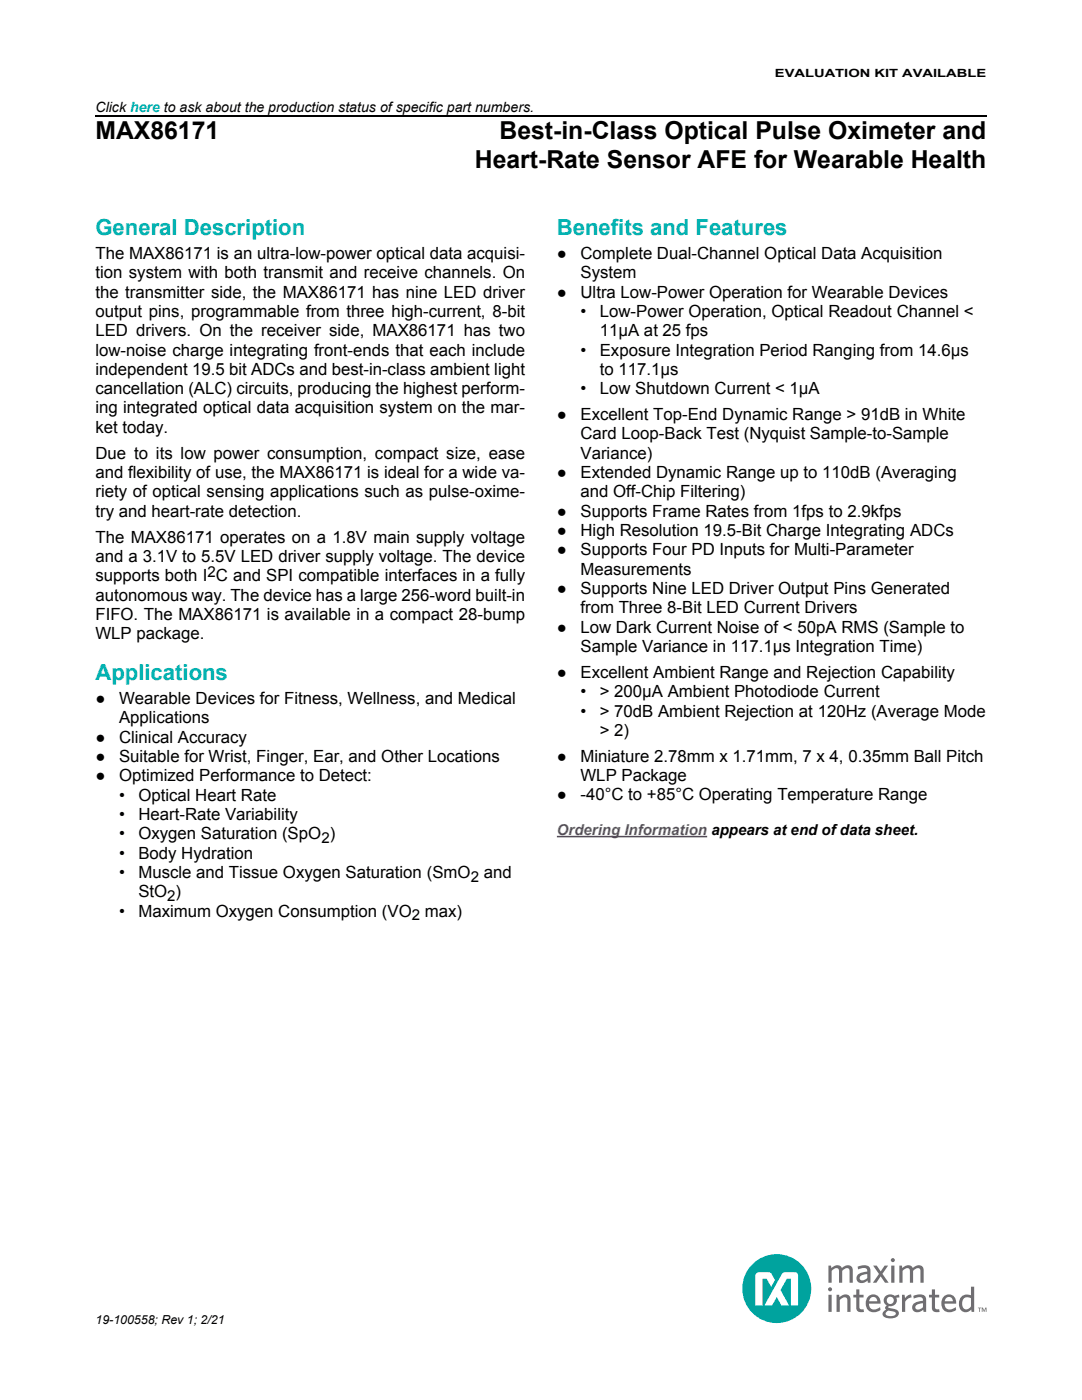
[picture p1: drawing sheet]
<svg xmlns="http://www.w3.org/2000/svg" width="216mm" height="279mm" viewBox="0 0 216 279" stroke-linecap="round" stroke-linejoin="round" font-family="sans-serif">
<defs><g id="words">
<g font-size="4.9">
<text x="19" y="27.8">MAX86171</text>
<text x="99.7" y="27.8">Best-in-Class Optical Pulse Oximeter and</text>
<text x="94.8" y="33.5">Heart-Rate Sensor AFE for Wearable Health</text>
</g>
<g font-size="4.4" fill="#00b1b0">
<text x="19" y="46.9">General Description</text>
<text x="111.1" y="46.9">Benefits and Features</text>
<text x="19" y="135.8">Applications</text>
</g>
<g font-size="3.4">
<text x="19" y="51.7">The MAX86171 is an ultra-low-power optical data acquisi-</text>
<text x="111.1" y="51.7">●</text>
<text x="115.8" y="51.7">Complete Dual-Channel Optical Data Acquisition</text>
<text x="19" y="55.5">tion system with both transmit and receive channels. On</text>
<text x="19" y="59.4">the transmitter side, the MAX86171 has nine LED driver</text>
<text x="111.1" y="59.4">●</text>
<text x="115.8" y="55.5">System</text>
<text x="115.8" y="59.4">Ultra Low-Power Operation for Wearable Devices</text>
<text x="19" y="63.2">output pins, programmable from three high-current, 8-bit</text>
<text x="115.8" y="63.2">•</text>
<text x="119.7" y="63.2">Low-Power Operation, Optical Readout Channel &lt;</text>
<text x="19" y="67.1">LED drivers. On the receiver side, MAX86171 has two</text>
<text x="19" y="71">low-noise charge integrating front-ends that each include</text>
<text x="115.8" y="71">•</text>
<text x="119.7" y="67.1">11μA at 25 fps</text>
<text x="119.7" y="71">Exposure Integration Period Ranging from 14.6μs</text>
<text x="19" y="74.8">independent 19.5 bit ADCs and best-in-class ambient light</text>
<text x="119.7" y="74.8">to 117.1μs</text>
<text x="19" y="78.7">cancellation (ALC) circuits, producing the highest perform-</text>
<text x="19" y="82.5">ing integrated optical data acquisition system on the mar-</text>
<text x="111.1" y="83.9">●</text>
<text x="115.8" y="78.7">•</text>
<text x="115.8" y="83.9">Excellent Top-End Dynamic Range &gt; 91dB in White</text>
<text x="119.7" y="78.7">Low Shutdown Current &lt; 1μA</text>
<text x="19" y="86.4">ket today.</text>
<text x="115.8" y="87.7">Card Loop-Back Test (Nyquist Sample-to-Sample</text>
<text x="19" y="91.6">Due to its low power consumption, compact size, ease</text>
<text x="19" y="95.4">and flexibility of use, the MAX86171 is ideal for a wide va-</text>
<text x="111.1" y="95.4">●</text>
<text x="115.8" y="91.6">Variance)</text>
<text x="115.8" y="95.4">Extended Dynamic Range up to 110dB (Averaging</text>
<text x="19" y="99.3">riety of optical sensing applications such as pulse-oxime-</text>
<text x="115.8" y="99.3">and Off-Chip Filtering)</text>
<text x="19" y="103.1">try and heart-rate detection.</text>
<text x="111.1" y="103.1">●</text>
<text x="111.1" y="107">●</text>
<text x="115.8" y="103.1">Supports Frame Rates from 1fps to 2.9kfps</text>
<text x="115.8" y="107">High Resolution 19.5-Bit Charge Integrating ADCs</text>
<text x="19" y="108.3">The MAX86171 operates on a 1.8V main supply voltage</text>
<text x="19" y="112.2">and a 3.1V to 5.5V LED driver supply voltage. The device</text>
<text x="111.1" y="110.8">●</text>
<text x="115.8" y="110.8">Supports Four PD Inputs for Multi-Parameter</text>
<text x="19" y="116">supports both I C and SPI compatible interfaces in a fully</text>
<text x="19" y="119.9">autonomous way. The device has a large 256-word built-in</text>
<text x="111.1" y="118.5">●</text>
<text x="115.8" y="114.7">Measurements</text>
<text x="115.8" y="118.5">Supports Nine LED Driver Output Pins Generated</text>
<text x="19" y="123.7">FIFO. The MAX86171 is available in a compact 28-bump</text>
<text x="115.8" y="122.4">from Three 8-Bit LED Current Drivers</text>
<text x="19" y="127.6">WLP package.</text>
<text x="111.1" y="126.2">●</text>
<text x="115.8" y="126.2">Low Dark Current Noise of &lt; 50pA RMS (Sample to</text>
<text x="115.8" y="130.1">Sample Variance in 117.1μs Integration Time)</text>
<text x="111.1" y="135.3">●</text>
<text x="115.8" y="135.3">Excellent Ambient Range and Rejection Capability</text>
<text x="19" y="140.5">●</text>
<text x="23.8" y="140.5">Wearable Devices for Fitness, Wellness, and Medical</text>
<text x="115.8" y="139.1">•</text>
<text x="115.8" y="143">•</text>
<text x="119.7" y="139.1">&gt; 200μA Ambient Photodiode Current</text>
<text x="119.7" y="143">&gt; 70dB Ambient Rejection at 120Hz (Average Mode</text>
<text x="19" y="148.2">●</text>
<text x="23.8" y="144.4">Applications</text>
<text x="23.8" y="148.2">Clinical Accuracy</text>
<text x="119.7" y="146.9">&gt; 2)</text>
<text x="19" y="152.1">●</text>
<text x="19" y="155.9">●</text>
<text x="23.8" y="152.1">Suitable for Wrist, Finger, Ear, and Other Locations</text>
<text x="23.8" y="155.9">Optimized Performance to Detect:</text>
<text x="111.1" y="152">●</text>
<text x="115.8" y="152">Miniature 2.78mm x 1.71mm, 7 x 4, 0.35mm Ball Pitch</text>
<text x="115.8" y="155.9">WLP Package</text>
<text x="23.8" y="159.8">•</text>
<text x="27.6" y="159.8">Optical Heart Rate</text>
<text x="111.1" y="159.8">●</text>
<text x="115.8" y="159.8">-40°C to +85°C Operating Temperature Range</text>
<text x="23.8" y="163.6">•</text>
<text x="23.8" y="167.5">•</text>
<text x="27.6" y="163.6">Heart-Rate Variability</text>
<text x="27.6" y="167.5">Oxygen Saturation (SpO</text>
<text x="23.8" y="171.4">•</text>
<text x="27.6" y="171.4">Body Hydration</text>
<text x="23.8" y="175.2">•</text>
<text x="27.6" y="175.2">Muscle and Tissue Oxygen Saturation (SmO</text>
<text x="27.6" y="179.1">StO</text>
<text x="23.8" y="182.9">•</text>
<text x="27.6" y="182.9">Maximum Oxygen Consumption (VO2 max)</text>
</g>
<g font-size="3">
<text x="41.4" y="115.1">2</text>
<text x="64.1" y="168.2">2)</text>
<text x="33.4" y="179.8">2)</text>
<text x="93.9" y="176">2 and</text>
</g>
<text font-size="3" fill="#6e298d" x="111.1" y="166.6">Ordering Information appears at end of data sheet.</text>
<text font-size="2.8" x="19" y="22.4">Click here to ask about the production status of specific part numbers.</text>
<text font-size="2.5" x="19" y="264.3">19-100558; Rev 1; 2/21</text>
<text font-size="2.3" x="154.6" y="15.3">EVALUATION KIT AVAILABLE</text>
</g></defs>
<path d="M111.1 167h30" fill="none" stroke="#6e298d" stroke-width=".31"/>
<path d="M19 23.1h177.8" fill="none" stroke="#000" stroke-width=".26"/>
<circle cx="155" cy="257.2" r="6.9" fill="#00a39e"/>
<path d="M150.9 254.1l-.2 .5v5.9h1.5v-5.3h.8l.9 1.6 .7-1.3-.6-1.3-.4-.3h-2.2zM156.2 254.1l-3.7 6.4h1.6l.9-1.7 .9 1.7h1.6l-1.8-3 1.3-2.3h.8v5.3h1.5v-5.9a.71 .71 0 0 0-.7-.7h-2z" fill="#fff"/>
<g fill="#6e6e70">
<path d="M166.9 258.4h.5l.1 .5a1.19 1.19 0 0 1 1.3-.6 1.19 1.19 0 0 1 .9 1v2.5h-.6v-2.3a.59 .59 0 0 0-.4-.6 .59 .59 0 0 0-.7 .2l-.4 .4v2.3h-.7z"/>
<path d="M170.9 257.3h.6v1.1h.8v.5h-.8v2.2l.2 .2h.6l.1 .5-.3 .1a.95 .95 0 0 1-1.2-.9v-2.1h-.6v-.5h.6z"/>
<path d="M185.9 257.3h.7v1.1h.8v.5h-.8v2.2l.2 .2h.6l.1 .5-.3 .1a.95 .95 0 0 1-1.3-.9v-2.1h-.5v-.5h.5z"/>
<path d="M180 258.4h.5l.1 .7a1.51 1.51 0 0 1 1.2-.8l.1 .6a1.56 1.56 0 0 0-1.3 .9v2h-.6z"/>
<path d="M165.3 252.6h.5l.1 .5a1.24 1.24 0 0 1 2.1 0l.2-.2a1.11 1.11 0 0 1 1.2-.3 1.11 1.11 0 0 1 .8 .9v2.5h-.7v-2.6a.89 .89 0 0 0-1.4 .2v2.4h-.7v-2.6a.89 .89 0 0 0-1.5 .2v2.4h-.6z"/>
<path d="M179.5 252.6h.5v.5a1.24 1.24 0 0 1 2.1 0l.3-.2a1.11 1.11 0 0 1 1.2-.3 1.11 1.11 0 0 1 .7 .9v2.5h-.6l-.1-2.6a.89 .89 0 0 0-1.4 .2v2.4h-.6l-.1-2.6a.89 .89 0 0 0-1.4 .2v2.4h-.6z"/>
<path d="M174.2 252.6h.7l.8 1.1 .8-1.1h.7l-1.1 1.6 1.2 1.8h-.7l-.9-1.3-.8 1.3h-.7l1.2-1.8z"/>
<path d="M165.3 258.4h.6v3.4h-.6zM165.2 257.3a.4 .4 0 0 1 .8 0 .4 .4 0 0 1-.8 0z"/>
<path d="M173.7 259l-.3 .7h1.7a.8 .8 0 0 0-.5-.8 .8 .8 0 0 0-.9 .1zM173.2 258.8a1.48 1.48 0 0 1 1.8-.3 1.48 1.48 0 0 1 .7 1.7h-2.3a1.13 1.13 0 0 0 .6 1.1 1.13 1.13 0 0 0 1.3-.2l.3-.2 .1 .5a1.76 1.76 0 0 1-2.2 .3 1.76 1.76 0 0 1-.7-2.1z"/>
<path d="M176.9 259.5a.75 .75 0 0 0 1.5 0 .75 .75 0 0 0-1.5 0zM177 261.8l-.3 .4a1.32 1.32 0 0 0 2.1-.1 1.56 1.56 0 0 0-1.8-.3zM176.6 258.8a1.47 1.47 0 0 1 1.9-.2l.9-.3 .1 .6-.7 .1a1.21 1.21 0 0 1-.1 1.3 1.21 1.21 0 0 1-1.3 .4l-.1 .3 .9 .2a.99 .99 0 0 1 1.1 1.3 2.27 2.27 0 0 1-3.1 .1 .88 .88 0 0 1 .6-1.2l-.2-.4 .4-.5a1.14 1.14 0 0 1-.4-1.7z"/>
<path d="M182.8 260.5a.52 .52 0 0 0-.1 .7 .52 .52 0 0 0 .7 .1l.8-.4v-.8zM182.2 258.6l1-.3a1.14 1.14 0 0 1 1.6 1.1v2.4h-.5l-.1-.4-.2 .2a1.09 1.09 0 0 1-1.5 .1 1.09 1.09 0 0 1-.2-1.5 3 3 0 0 1 1.9-.6 .65 .65 0 0 0-.3-.7 .65 .65 0 0 0-.7 0l-.9 .3z"/>
<path d="M188.8 259l-.3 .7h1.7a.8 .8 0 0 0-.5-.8 .8 .8 0 0 0-.9 .1zM188.3 258.8a1.48 1.48 0 0 1 1.8-.3 1.48 1.48 0 0 1 .7 1.7h-2.3a1.13 1.13 0 0 0 .6 1.1 1.13 1.13 0 0 0 1.3-.2l.3-.2 .1 .5a1.76 1.76 0 0 1-2.2 .3 1.76 1.76 0 0 1-.7-2.1z"/>
<path d="M192.4 259.1a1.58 1.58 0 0 0 .1 2.1 1.04 1.04 0 0 0 1.2-.5v-1.6l-.8-.2zM193.7 256.8h.7v5h-.5l-.1-.5a1.38 1.38 0 0 1-1.7 .5 1.38 1.38 0 0 1-.8-1.6 1.65 1.65 0 0 1 2.4-1.7z"/>
<path d="M171.7 254.7a.52 .52 0 0 0-.1 .7 .52 .52 0 0 0 .7 .1l.8-.4v-.8zM171.1 252.8l1-.3a1.14 1.14 0 0 1 1.6 1.1v2.4h-.5l-.1-.5-.2 .2a1.09 1.09 0 0 1-1.5 .2 1.09 1.09 0 0 1-.3-1.5 3 3 0 0 1 2-.6 .65 .65 0 0 0-.3-.7 .65 .65 0 0 0-.7 0l-.9 .2z"/>
<path d="M177.8 252.6h.7v3.4h-.7zM177.8 251.5a.4 .4 0 0 1 .8 0 .4 .4 0 0 1-.8 0z"/>
<path d="M195.9 261h.2l.3 .6 .2-.6h.2v.8h-.1v-.7l-.3 .7-.3-.7v.7h-.2zM195.1 261h.7v.1h-.3v.7h-.1v-.7h-.3z"/>
</g>
<use href="#words"/>
</svg>
